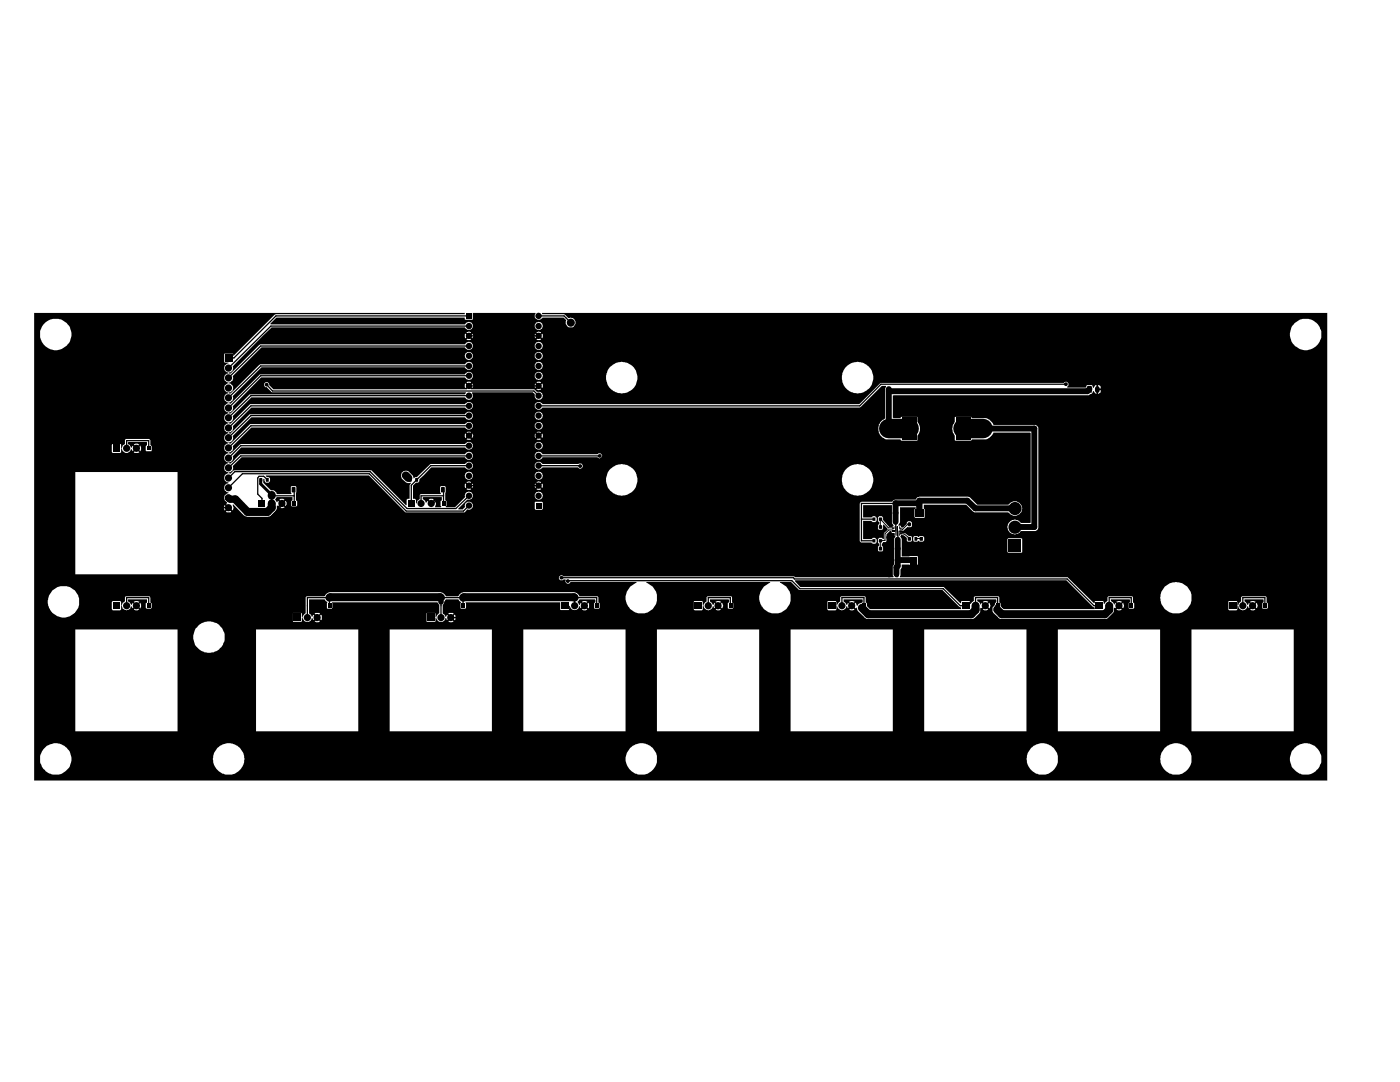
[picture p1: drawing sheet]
<svg xmlns="http://www.w3.org/2000/svg" width="279mm" height="216mm" viewBox="0 0 279 216" stroke-linecap="round" stroke-linejoin="round" font-family="sans-serif">
<g fill="#000">
<path d="M44.9 70.7h1.5v1.5h-1.5zM6.8 62.4h86v.3h-37.8l-8.3 8.3-.2-.1v-.3h-1.8v1.7h.9v.2h-.2a.9 .9 0 0 0-.7 .8 .9 .9 0 0 0 .6 .9l.3 .3a.97 .97 0 0 0-.8 .6 .97 .97 0 0 0 .3 1.1l.5 .1v.2a.88 .88 0 0 0-.9 .7 .88 .88 0 0 0 .6 1l.3 .2a.93 .93 0 0 0-.9 1 .93 .93 0 0 0 .9 .9v.2h-.2a.9 .9 0 0 0-.7 .8 .9 .9 0 0 0 .6 .9l.3 .1v.2h-.2a.82 .82 0 0 0-.6 1.3l.4 .4 .4 .1-.2 .2a.89 .89 0 0 0-.7 .7 .89 .89 0 0 0 .4 .9l.4 .1 .1 .3a.91 .91 0 0 0-.9 .7 .91 .91 0 0 0 .5 1l.4 .1v.1a.95 .95 0 0 0-.8 1.5l.8 .4v.2h-.2a.9 .9 0 0 0-.7 .9 .9 .9 0 0 0 .9 .8l-.1 .2a.95 .95 0 0 0-.8 .9 .95 .95 0 0 0 .8 1l.1 .1a.88 .88 0 0 0-.9 .8 .88 .88 0 0 0 .6 .9l.3 .3a.97 .97 0 0 0-.8 .7 .97 .97 0 0 0 .4 1.1l.4 .1v.1a.98 .98 0 0 0-.8 .9 .98 .98 0 0 0 .5 1v.2h-.2l.4 .5-.2 .1-.5-.3a.97 .97 0 0 0 0 1.1l.5-.4 .2 .2-.4 .4 .2 .1h.7l.2-.1-.4-.4 .2-.2 .4 .3a.97 .97 0 0 0 0-1.1l.1-.1 2.1 2.2 .5 .3 4.4 .1 .5-.2 1-1 .2-.4v-.7l.3 .1 .4-.4 .2 .2-.3 .5 .7 .1 .3-.1-.4-.5 .2-.2 .4 .4 .2-.3v-.5l-.2-.3-.4 .4-.2-.2 .4-.4-.3-.2h-.5l-.2 .2 .3 .4-.2 .2-.4-.4-.3 .3-.1-.3a.55 .55 0 0 1 .1-.7h3.2v.7h-.3v1.1h1l.2-.1v-.9l-.2-.1v-2.7l-.1-.2h-.8l-.2 .2 .1 1.4h-2.9l-.3-.6-.2-.2h-.6l-1.6-1.5 .1-.8 .2 .1v.4l.2 .3h.6l.3-.2-.1-.8-.6-.1-.2-.2 .1-.1h20.5l7.3 7.3h11.9l.5-.6a.82 .82 0 0 0 .8-.2 .82 .82 0 0 0 .2-.9l-.2-.2h12.6v1.3l.2 .1h1.3l.1-.1v-1.4l-.1-.1h-1.4l-.1 .2h-12.6l-.3-.2a.79 .79 0 0 0-.9 .3 .79 .79 0 0 0-.1 .8l-.4 .4h-1l1.9-1.9h.5a.76 .76 0 0 0 .6-.9h12.3v.3a.82 .82 0 0 0 1.3 .5 .82 .82 0 0 0 0-1.4 .82 .82 0 0 0-1.3 .5v.1h-12.3a.8 .8 0 0 0-1.2-.6l-.4 .3v.7l-2 2-1.9-.1 .2-.1v-1.1h-.2v-2.7l-.1-.2h-.8l-.2 .2 .1 1.4h-4l-.1 .2v.8a.88 .88 0 0 0-.7 .9l-.1-.8-.2-.2h-.4l.1-2.7h10.3l.1 .6 .3-.3 .2 .2-.3 .3 .2 .1h.6l.1-.1-.3-.3 .2-.2 .4 .3 .1-.6h12.3l.1 .6 .3-.3 .3 .2-.3 .3 .2 .1h.4l.3-.1-.3-.3 .2-.2 .3 .3 .1-.2-.1-.7-.3 .2-.2-.1 .3-.4-.4-.1-.5 .1 .3 .4-.3 .1-.3-.2-.1 .3h-12.3l-.1-.3-.4 .2-.2-.1 .3-.4-.3-.1h-.5l-.1 .1 .3 .4-.2 .1-.3-.2-.1 .3h-10.3l.5-.5h.4l.3-.2v-.4h37.2v.4a3.1 3.1 0 0 0 3.3 2.8 3.1 3.1 0 0 0 3-3.2h40.8v.4a3.1 3.1 0 0 0 4.8 2.3 3.1 3.1 0 0 0 0-5.3 3.1 3.1 0 0 0-4.8 2.4v.2h-40.8a3.1 3.1 0 0 0-3.1-3.1 3.1 3.1 0 0 0-3.2 3.1h-37.2l.8-.8h8.3a.81 .81 0 0 0 .8 .8 .81 .81 0 0 0 .8-.8h12.3v.2a.82 .82 0 0 0 1.3 .5 .82 .82 0 0 0 0-1.4 .82 .82 0 0 0-1.3 .5v.2h-12.3a.8 .8 0 0 0-1.2-.7l-.4 .3v.4h-8.3l1.6-1.6h6.7a.8 .8 0 0 0 1 .4 .8 .8 0 0 0 .6-.9h12.3v.4a.83 .83 0 0 0 .8 .5 .83 .83 0 0 0 .7-.4h7.2a.56 .56 0 0 0 .6 .1 .56 .56 0 0 0 .3-.6l-.3-.3-7.8 .1a.81 .81 0 0 0-.8-.5 .81 .81 0 0 0-.7 .7h-12.3v-.1a.84 .84 0 0 0-.8-.6 .84 .84 0 0 0-.8 .5h-6.9l-2.6 2.6h-.5l-.2 .3-.2-.5-.9-1a1.26 1.26 0 0 0-1.3 .3l-.1 .4 .1 .8 .9 .8 .9 .1-.3 .3v2.8h-.4l-.1 .2v1.1h-.2l-6.9-6.9h-27.4l-.7 .6-.3-.1 .1-.2a.76 .76 0 0 0 .6-1.2l1.8-1.8h44.6a.78 .78 0 0 0 1 .6 .78 .78 0 0 0 .6-.9h12.3v.2a.79 .79 0 0 0 .8 .7 .79 .79 0 0 0 .7-.6h11.1l.4 .3 .4-.4 .1-.2-.4-.4h-.4l-.1 .1h-11.1l-.3-.4h-.2a.72 .72 0 0 0-1 .7h-12.3v-.2a.84 .84 0 0 0-1.2-.5l-.4 .4h-44.9l-1.9 1.9-.3-.1v-.2h.1a.92 .92 0 0 0 .6-1.2l1.7-1.7h44.7l.1 .2a.82 .82 0 0 0 1 .2 .82 .82 0 0 0 .5-.8h12.3v.3a.8 .8 0 0 0 1.1 .5 .8 .8 0 0 0 .3-1.2 .8 .8 0 0 0-1.2-.1l-.2 .5h-12.3a.81 .81 0 0 0-.7-.7 .81 .81 0 0 0-.9 .4h-44.8l-2 2-.3-.1 .1-.3a.76 .76 0 0 0 .6-1.2l2.2-2.1h44.2l.1 .5 .3-.3 .2 .2-.3 .4 .2 .1 .7-.1-.3-.4 .2-.2 .4 .3 .1-.5h12.3l.1 .5 .3-.3 .3 .2-.3 .4 .2 .1 .7-.1-.3-.4 .2-.2 .3 .3 .1-.2-.1-.7-.3 .3-.2-.2 .3-.4-.3-.1-.6 .1 .3 .4-.3 .2-.3-.3-.1 .4h-12.3l-.1-.4-.4 .3-.2-.2 .3-.4-.1-.1-.8 .1 .3 .4-.2 .2-.3-.3-.1 .4h-44.2l1.6-1.6h42.6l.1 .2a.82 .82 0 0 0 1 .2 .82 .82 0 0 0 .5-.8h12.3v.3a.8 .8 0 0 0 1.1 .5 .8 .8 0 0 0 .3-1.2 .8 .8 0 0 0-1.2 0l-.2 .4h-12.3a.81 .81 0 0 0-.7-.7 .81 .81 0 0 0-.9 .4h-42.9l-3.9 3.9-.3-.1v-.1l.4-.1 .3-.4v-.8l3.8-3.7h42.6l.4 .4h.1a.74 .74 0 0 0 .8-.1 .74 .74 0 0 0 .3-.8h12.3v.4a.84 .84 0 0 0 1.2 .5l.3-.5a.78 .78 0 0 0-.5-1 .78 .78 0 0 0-1 .6h-12.3a.79 .79 0 0 0-.8-.7 .79 .79 0 0 0-.8 .6h-43l-3.8 3.9-.3-.1 .1-.2a.89 .89 0 0 0 .6-1.3l3.8-3.7h42.6l.1 .2a.82 .82 0 0 0 1 .2 .82 .82 0 0 0 .5-.8h12.3v.3a.84 .84 0 0 0 .8 .6 .84 .84 0 0 0 .7-.5h63.4l4.4-4.3h.8l-.1 .5v6a2.2 2.2 0 0 0-1.4 2.2 2.2 2.2 0 0 0 1.5 2h2.9l.1 .2h3.3v-1l.3-.5 .2-.9h6.4a1.92 1.92 0 0 0 .5 1.4l.1 1h3.2l.2-.2 3.1-.1 .9-.8 .2-.5 7.5 .1v17.9l-1.9 .1-.5-.5a1.37 1.37 0 0 0-1.6 0 1.47 1.47 0 0 0-.2 2.3 1.47 1.47 0 0 0 2.3-.2h2.9l.5-.6v-20.1l-.1-.3-.4-.2h-8.5l-.1-.4-.7-.7-.6-.3h-2.8l-.2-.2h-3.2l-.1 1-.3 .5-.2 .8h-6.4l-.1-.6-.4-.7v-1h-3.3l-.1 .2h-1.5v-4.4l39.2-.2a1.09 1.09 0 0 0 .8-.8l.6 .6v-.7h.4v.7l.4-.2 .1-.5h-.5v-.4h.5l-.1-.5-.4-.2v.6h-.4v-.6h-.1l-.5 .6-.3-.6h-.9l-.3 .5h-3.7l.2-.4v-.4l-.4-.3-.5 .2h-36.6l-4.2 4.2h-63.3a.85 .85 0 0 0-.8-.4 .85 .85 0 0 0-.7 .7h-12.3v-.2a.83 .83 0 0 0-.8-.5 .83 .83 0 0 0-.8 .4h-42.9l-3.9 3.9h-.3v-.2l.4-.1 .3-.3v-.9l3.8-3.7h42.6l.4 .4h.1a.81 .81 0 0 0 1-.3 .81 .81 0 0 0-.1-1l12.2-.1 .3 .3 .1 .8a.77 .77 0 0 0 .8 .4 .77 .77 0 0 0 .6-.6 .74 .74 0 0 0-.5-1h-.6l-.5-.5h-12.6l-.3-.4 .2-.1 .4 .2 .1-.5h12.3l.1 .5 .3-.2 .3 .1-.3 .4 .5 .2 .4-.2-.3-.4 .2-.1 .3 .2 .1-.1-.1-.8-.3 .3-.2-.2 .3-.3-.3-.1h-.6v.1l.3 .3-.3 .2-.3-.3-.1 .4h-12.3l-.1-.4-.4 .3-.2-.2 .3-.3-.1-.1h-.6l-.2 .1 .3 .3-.2 .2-.3-.3-.1 .3v.5l.1 .1 .3-.2 .2 .1-.2 .4h-38.6l-.9-.9a.51 .51 0 0 0-.3-.5 .51 .51 0 0 0-.6 .2v.6l.2 .2h.3l.9 1h38.7l.1 .1-.2 .3h-43l-3.8 3.8h-.3v-.2a.87 .87 0 0 0 .7-1.2l5.7-5.8h40.7a.82 .82 0 0 0 1.3 .3l.3-.4v-.3h12.3v.3a.84 .84 0 0 0 1.2 .5l.3-.3h12.7a3.1 3.1 0 0 0 3.2 3.1 3.1 3.1 0 0 0 3.1-3.1h40.8v.2a3.1 3.1 0 0 0 4.5 2.6 3.1 3.1 0 0 0 .9-5.1 3.1 3.1 0 0 0-5.1 1l-.3 1.3h-40.8v-.3a3.1 3.1 0 0 0-3.3-2.8 3.1 3.1 0 0 0-3 3.1h-12.7v-.2a.78 .78 0 0 0-.5-1 .78 .78 0 0 0-1 .7l-12.3-.1a.85 .85 0 0 0-.8-.6 .85 .85 0 0 0-.8 .5h-40.9l-5.9 5.9-.3-.1v-.2a.85 .85 0 0 0 .7-1.3l5.8-5.7h40.6a.83 .83 0 0 0 .9 .5 .83 .83 0 0 0 .7-.9h12.3v.3a.82 .82 0 0 0 1.3 .5 .82 .82 0 0 0 0-1.4 .82 .82 0 0 0-1.3 .5v.1h-12.3a.8 .8 0 0 0-1.2-.6l-.4 .4h-40.9l-5.9 5.8h-.2l-.1-.1 .7-.4 .1-.9-.4-.5-.4-.1v-.2a.87 .87 0 0 0 .7-1.2l4.2-4.2h42.2a.92 .92 0 0 0 1.1 .9l.5-.6v-.3h12.3a.77 .77 0 0 0 .4 .8 .77 .77 0 0 0 .9-.1 .79 .79 0 0 0-.1-1.4 .79 .79 0 0 0-1.2 .7h-12.3v-.2a.84 .84 0 0 0-.9-.5 .84 .84 0 0 0-.7 .7h-42.2l1.6-1.6 40.6 .1a.8 .8 0 0 0 1 .4 .8 .8 0 0 0 .6-.8h12.3v.2a.83 .83 0 0 0 1.3 .5 .83 .83 0 0 0 0-1.4 .83 .83 0 0 0-1.3 .5v.2h-12.3a.8 .8 0 0 0-1.2-.7l-.4 .4h-40.9l-5.9 5.8h-.2v-.2a.85 .85 0 0 0 .6-1.3l6.1-6.1h40.3l.1 .6 .3-.3 .2 .2-.3 .3 .2 .2h.6l.1-.2-.3-.3 .2-.2 .4 .3 .1-.6h12.3l.1 .6 .3-.3 .3 .2-.3 .3 .2 .2h.4l.3-.2-.3-.3 .2-.2 .3 .3 .1-.7h149.1v.2a3.2 3.2 0 0 0 3 2.9 3.2 3.2 0 0 0 3.3-2.5l-.1-1.6a3.6 3.6 0 0 0-2.4-2.2 3.2 3.2 0 0 0-3.4 1.6l-.4 1.6h-149.1l-.1-.2-.3 .2-.2-.1 .3-.4-.6-.1-.3 .1 .3 .4-.3 .1-.3-.2-.1 .3h-12.3l-.1-.3-.4 .2-.2-.1 .3-.4-.5-.1-.4 .1 .3 .4-.2 .1-.4-.2v.3h-40.3l1.6-1.6h38.7a.83 .83 0 0 0 .9 .5 .83 .83 0 0 0 .7-.8h12.3v.2a.82 .82 0 0 0 1.3 .5 .82 .82 0 0 0 0-1.3 .82 .82 0 0 0-1.3 .4v.2h-12.3a.8 .8 0 0 0-1.2-.7l-.4 .4h-38.8v-.1l1.2-1.2h37.6v.4h1.5l.1-1.4h12.5l-.2 .9a.83 .83 0 0 0 .8 .5 .83 .83 0 0 0 .7-.4h4.3l.5 .5-.1 .7 .3 .6 .3 .1h.8a1.13 1.13 0 0 0 .5-1.3 1.02 1.02 0 0 0-1.4-.5l-.8-.8h-4.4v-.3h156.7v93.3h-258.1v-4.3h1.2v.7a3.7 3.7 0 0 0 2.5 2.5 3.1 3.1 0 0 0 3.8-3.2h28.2v.4a3.1 3.1 0 0 0 3.1 2.8 3.1 3.1 0 0 0 3.1-2.8l.1-.4h76a3.1 3.1 0 0 0 3.2 3.2 3.1 3.1 0 0 0 3.1-3.2h73.8v.4a3.1 3.1 0 0 0 3.3 2.8 3.1 3.1 0 0 0 2.9-3.2h20.4l.1 .4a3.1 3.1 0 0 0 3.3 2.8 3.1 3.1 0 0 0 2.9-3.2h19.6v.4a3.2 3.2 0 0 0 2.1 2.6 3.2 3.2 0 0 0 3.3-.8l.6-.6a3.1 3.1 0 0 0 .3-2.2 3.5 3.5 0 0 0-2.3-2.4 3.2 3.2 0 0 0-4 3h-19.6v-.6a3.1 3.1 0 0 0-1.4-2 3.1 3.1 0 0 0-3.9 .4 2.93 2.93 0 0 0-.9 2l-.1 .2h-20.4a2.84 2.84 0 0 0-1.3-2.6 3.1 3.1 0 0 0-4 .4 2.93 2.93 0 0 0-.9 2v.2h-73.8a2.84 2.84 0 0 0-1.3-2.6 3.1 3.1 0 0 0-4 .4l-.7 1-.3 1.2h-76l-.1-.6a3.1 3.1 0 0 0-1.3-2 3.1 3.1 0 0 0-4 .4 2.93 2.93 0 0 0-.9 2v.2h-28.2a3.2 3.2 0 0 0-4.9-2.6 3.5 3.5 0 0 0-1.4 2.6h-1.2v-5.5h251.4v-20.3h-20.4v20.3h-6.3v-20.3h-20.4v20.3h-6.2v-20.3h-20.5v20.3h-6.2v-20.3h-20.4v20.3h-6.3v-20.3h-20.4v20.3h-6.3v-20.3h-20.4v20.3h-6.2v-20.3h-20.4v20.3h-6.3v-20.3h-20.4v20.3h-15.7v-18.8h3.2v.4a3.2 3.2 0 0 0 3 2.8 3.2 3.2 0 0 0 3.2-2.6 3.2 3.2 0 0 0-1.9-3.5 3.1 3.1 0 0 0-4.3 2.9h-3.2v-1.5h-20.4v20.3h-8.2v-25.8h2.7l.1 .8 .6 1.1 1.4 1a2.82 2.82 0 0 0 3.1-.5h43.8v1.6h1.7v-.8l.2-.1 .3 .6 .3 .3h.7l.7-.8 .1 .4 .4-.3 .3 .2-.4 .4 .7 .2 .4-.2-.4-.4 .2-.2 .4 .3 .1-.9-.1-.2-.4 .5-.2-.3 .4-.3-.2-.2h-.8l-.1 .2 .4 .3-.3 .3-.4-.5-.1 .5h-.2l-.1-.4-.4-.3v-2.8h3.1l.5 .6v1.3h1v-1.3h21l.4 .4v1.8l-.5 .3-.1 .4h-.2l-.1-.8h-1.6l-.1 1.8h1.7l.1-.8 .2-.1 .2 .6 .4 .3h.6l.7-.8 .2 .4 .4-.3 .3 .2-.4 .4 .7 .2 .4-.2-.5-.4 .3-.2 .3 .3 .2-.1v-.8l-.2-.2-.3 .5-.3-.3 .5-.3-.2-.2h-.8l-.1 .2 .4 .3-.3 .3-.4-.5-.1 .4-.2 .1-.1-.4-.5-.3v-1.8l.2-.1 .4-.9h2.6l.5 .6v1.3h.9v-1.3h18.9v1.5l.2 .1h1.4l.2-.2v-.7h.1v.1a.92 .92 0 0 0 .9 .7 .92 .92 0 0 0 .9-.7h.3l.1 .4 .4-.4 .2 .2-.4 .4 .4 .2 .7-.2-.4-.4 .3-.2 .3 .4 .2-.2v-.7l-.2-.2-.3 .4-.3-.2 .4-.4-.3-.2-.8 .2 .4 .4-.2 .2-.4-.4-.1 .3-.3 .1-.2-.7 .3-.4h3.1l.1 .6-.2 .2v1l1 .1 .1-1.1-.3-.1-.1-1.3h-3.7l-.5-.7-.5-.1h-22.1l-.6 .2-.5 .6h-2.5l-.4-.6-.6-.2h-22.1l-.6 .2-.5 .6h-3.5l-.2 .2v3.2l-.4 .3-.2 .4h-.2v-.8h-1.7v.2h-43.8l.4-.5a2.68 2.68 0 0 0 .7-1.9h6.5v1.4l.2 .3h1.5l.2-.2 .1-.7a.99 .99 0 0 0 .9 .8 .99 .99 0 0 0 1-.8l.3 .5 .4-.4 .2 .2-.4 .4 .8 .2 .3-.2-.4-.4 .2-.2 .5 .4 .1-.8-.2-.3-.4 .4-.2-.2 .4-.4-.7-.2-.4 .1 .4 .5-.2 .2-.4-.4-.2 .4h-.2l-.1-.3-.5-.4 .1-.4h3.7v.7l-.2 .1v.9l.2 .2h.8l.2-.2v-.9l-.3-.1v-1l-.2-.3h-4.8l-.1 1a.88 .88 0 0 0-.6 .9l-.1-.8-.2-.2h-1.5l-.1 .2h-6.6v-.7l-.2-.4a3.1 3.1 0 0 0-3.1-2.1 3.1 3.1 0 0 0-2.9 2.5l-.1 .7h-2.7v-4.7h104.7l.3 .4 1-.2v.4l.4 .5h.4l.2-.4h13.2v.2a3.1 3.1 0 0 0-2.1 3.6 3.4 3.4 0 0 0 2.5 2.5 3.1 3.1 0 0 0 3.6-2.3h7.5v1.6l.1 .1h1.5l.2-.2v-.7a.98 .98 0 0 0 1 .9 .98 .98 0 0 0 1-.9l.2 .1v.4l.5-.4 .2 .2-.4 .4 .3 .2 .8-.2-.4-.4 .2-.2 .4 .4a.82 .82 0 0 0 0-1.1l-.4 .4-.2-.2 .4-.4-.8-.2-.3 .2 .4 .4-.2 .2-.5-.4v.3l-.2 .1-.6-.7v-.4h3.7l.1 .6-.3 .2v1l1.1 .1v-.2v-.9l-.2-.1-.1-1.3h-4.8l-.2 .2v.8l-.4 .4-.3 .5-.1-1h-1.6l-.1 .2h-7.5l.1-.2a3.1 3.1 0 0 0-2.1-3.6v-.2h24.6l.1 .2a3.1 3.1 0 0 0-2.1 3.6 3.4 3.4 0 0 0 2.5 2.5 3.2 3.2 0 0 0 3.6-2.3 3.2 3.2 0 0 0-2-3.8v-.2h2.2l1.6 1.6h28.6l3.4 3.4 .3 .1v.3h-18.2l-.6-.6v-.5l-.2-.1-.1-1.3h-4.8l-.2 .2v.8l-.4 .4-.3 .5-.2-1-1.7 .1v1.7l.2 .1h1.5l.1-.2v-.7h.2a.95 .95 0 0 0 .9 .8 .95 .95 0 0 0 1-.8l.1 .1 .1 .4 .4-.4 .3 .2-.4 .4 .3 .2 .8-.2-.5-.4 .3-.2 .3 .4 .2-.2 .3 .7 1.6 1.6h21.5l1.3-1.4 .1-.8 .2 .1 .4-.4 .3 .2-.5 .4 .4 .2 .7-.2-.4-.4 .3-.2 .4 .4a.82 .82 0 0 0-.1-1.1l-.3 .4-.3-.2 .4-.4-.7-.2-.4 .2 .5 .4-.3 .2-.4-.4-.1 .3h-.2l-.1-.4-.5-.3v-.3h3.8v.6l-.2 .2-.2 .5-.3 .4v.7l1.4 1.5h21.4l1.3-1.3 .2-.9 .1 .1 .5-.4 .2 .2-.4 .4 .8 .2 .3-.2-.4-.4 .2-.2 .5 .4 .1-.5-.1-.6-.5 .4-.2-.2 .4-.4-.3-.2-.8 .2 .4 .4-.2 .2-.5-.4v.3h-.2l-.2-.4-.4-.3v-.3h3.7l.1 .6-.2 .2v1.1h1l.1-.2v-.9l-.3-.1v-1h5.4l.1 .3a3.1 3.1 0 0 0 2.6 2.8 3.1 3.1 0 0 0 3.4-1.9l.1-.4h7.5v1.6l1.6 .1 .1-.2 .1-.7 .2 .4a.94 .94 0 0 0 .9 .4 .94 .94 0 0 0 .8-.7l.1-.1 .2 .5 .4-.4 .3 .2-.4 .4 .3 .2 .8-.2-.5-.4 .3-.2 .4 .4a.97 .97 0 0 0 0-1.1l-.4 .4-.3-.2 .5-.4-.8-.2-.3 .2 .4 .4-.3 .2-.4-.4-.1 .3-.1 .1-.6-.7v-.4h3.7l.1 .6-.3 .2v1l1 .1 .1-1.1-.2-.1-.1-1.3h-4.8l-.2 .2v.8l-.4 .4-.2 .5-.2-.1-.1-.9h-1.6v.2h-7.5a3.1 3.1 0 0 0-2.6-3.9 3.1 3.1 0 0 0-3.6 3.1h-5.4l-.1-.3h-4.8l-.2 .2v.7l-.4 .3-.2 .3-.1-.1-.1-.5h-1.6l-.1 .5h-.2l-5.2-5.2h-33.5l.1-1.6 .3-.4v-.6h3.2l-.1-1.6h-3.1l-.1-3.6a.37 .37 0 0 1-.2-.4 .37 .37 0 0 1 .3-.3 1.01 1.01 0 0 1 1 1.2l.1 .2h.7l.2-.2v-.7h.2v.6l.2 .3h.7l.2-.2 .2 .2h.7l.2-.3v-.2h16.6l.1 2.7h2.8l.1-2.8-.2-.1h-2.6l-.2 .2h-16.6l-.1-.6h-.8l-.1 .1-.3-.1h-.7l-.2 .2h-.2l-.2-.2h-.5l-.7-.6-.2 .1-.9-.3v-.2l.9-.1 .7-.8 .6 .1 .3-.2v-.7l-.3-.3h-.5l-.2 .3v.2l-.8 .8-.3-.1-.2-.3h-.4l.3-.6v-3.1h3.2v.3l-.3 .1v1.6l.2 .1h1.8v-1.7l-.1-.1v-.8h8.4l1.6 1.5h6.8a1.53 1.53 0 0 0 2.7-.2l.1-.7-.2-.5a1.43 1.43 0 0 0-1.9-.6l-.6 .5h-6.3l-1.5-1.5-.2-.1h-9.9l-.4 .2-.2 .4h-4.2l-.5 .4-6.4 .1-.1 .3v7.5l.2 .2h2.1l.3 .3h.5l.3-.3v-.5l-.4-.4h-.4l-.3 .3h-1.6v-3.7h1.6l.2 .3h.6l.3-.4v-.5l-.4-.3h-.4l-.3 .3h-1.6v-2.5h5.7v3.6l.4 .4-.3 .4h-.6l-1.3-1.4v-.5l-.2-.3h-.5l-.3 .3v.7l.3 .2v.4l-.3 .2v.7l.2 .2h.7l.1-.2v-.8h.2l.8 .8v.2l-.8 .7v1.1l-.2 .1-.2-.3h-.5l-.3 .3v.7l.3 .2v.4l-.3 .2v.8l.2 .1h.7l.1-.1v-.7l-.2-.3v-.4l.2-.3h.6l.1-.2v-1.4l.7-.6h.3l.2 .4h.4v.5l.2 .2-.3 .4v5.1l-.2 .4 .1 2.2h-19.7l-.1-.2h-46.1l-.1-.1-.3-.1-.5 .3v.3h-104.7v-.8h28.6v-20.4h-20.4v20.4h-8.2v-25.8h15.5v1.4l.2 .2h1.5l.2-.1v-.8h.1a.91 .91 0 0 0 .9 .8 .91 .91 0 0 0 .9-.6l.2-.1 .2 .4 .4-.4 .2 .3-.4 .4 .9 .1 .2-.2-.4-.3 .2-.3 .4 .4h.1v-1.1l-.5 .5-.2-.3 .4-.4-.7-.2-.4 .2 .4 .4-.2 .3-.4-.5-.3 .5-.2-.5-.5-.3 .1-.4h3.7v.7l-.2 .1v1h1.1l.1-1-.3-.1v-1.1l-.2-.2h-4.7l-.2 .2v.8a.76 .76 0 0 0-.6 .9h-.1l-.1-.9h-1.7l-.1 .2h-15.5v-22h1.2v.6a3.2 3.2 0 0 0 4.3 2.2l1.2-.9a3 3 0 0 0-.2-4.2l-1-.7-.6-.2a3.2 3.2 0 0 0-3.4 1.6l-.3 .9v.7h-1.2zM93 62.4h1.2v1.2h-1.2zM217 77.1h.9v1.3l-.9-.1zM22.6 88.8h1.3v1.4h-1.3zM29.3 89.1h.7v.8h-.7zM30.5 89.1h.8v.8h-.8zM51.8 95.4l.6 .1-.1 .6h-.5zM53 95.4h.6v.7h-.6zM58.3 97.2h.7l-.1 1.1-.7-.1zM59.7 97.2h.8l-.1 1.1h-.7zM81.6 95.4l.6 .1-.1 .6h-.5z"/>
<path d="M82.9 95.4h.5v.7h-.6zM84.4 99.3l3.8-.1v.7h-.3v1.1l.2 .1-1.3 .1 .2-.5-.1-.8-.5 .4-.2-.2 .4-.4-.3-.2h-.5l-.2 .2 .3 .4-.2 .2-.4-.4-.2 .4h-.1l-.1-.4-.5-.3zM88.1 97.2h.7l-.1 1.1-.7-.1zM89.5 97.2h.8l-.1 1.1h-.7zM180 83.4h2.9v4.4h-2.9zM190.8 83.4h2.9v4.4h-2.9zM51.6 99.8h1.4v1.3h-1.4zM58.3 100h.8v.9h-.8zM59.6 100h.7v.9h-.7zM81.4 99.8h1.4v1.3h-1.4zM88.2 100h.7v.9h-.7zM89.4 100h.7v.9h-.7z"/>
<path d="M106.9 100.3h1.2v1.2h-1.2zM168.4 119.6h3.7v.7a1.03 1.03 0 0 0-1 .6l-.4-.6-.3 .4-.3-.2 .5-.4-.4-.2-.7 .2 .4 .4-.3 .2-.4-.4-.1 .3-.1 .1-.6-.7zM174.1 103.3h.6v.6h-.6zM174.1 107.6h.6v.6h-.6zM174.2 109.1h.5v.8l-.6-.1zM174.1 104.9h.6v.6h-.6zM175.5 103.3h.6l-.1 .6h-.6zM175.4 107.7l.6-.1 .1 .6h-.6zM175.5 109.1l.6 .1-.1 .7-.6-.1zM175.4 104.9l.6-.1v.7h-.6zM176.9 102l.2-.2 .6 .1-.1 1.1-.7-.1zM177.1 114.1h.7v1h-.7z"/>
<path d="M178 105.3h.4v-.3h.1v.5h-.4zM178 105.7h.5v.2h-.5zM178 106h.5v.2h-.5zM178 106.4h.5v.5h-.1v-.3h-.3zM178.7 105h.2v1.9h-.2zM178.4 101.9l.6-.1 .2 .2-.1 1-.7-.1zM178.6 114.1l.7-.1 .1 1-.2 .2-.6-.1zM179.1 105h.2v1.9h-.2zM178.8 109l.7-.1v1.1l-.7-.1zM179.5 106.4h.5v.2h-.4v.3h-.1zM179.5 106h.5v.2h-.5zM179.5 105.7h.5v.2h-.5z"/>
<path d="M179.5 105h.1v.3h.4v.2h-.5zM180.3 109h.8l-.1 1-.7-.1zM181.1 104.4l.6-.1 .1 .6-.1 .1h-.4l-.2-.1zM181.7 111.1h1.2v1.5h-1.2zM181.1 107.2l.6-.1 .1 .7-.6 .1zM182.8 101.7h1.6v1.5h-1.6zM182.5 104.3h.6l-.1 .7-.5-.1zM182.5 107.1l.6 .1-.1 .7h-.5zM183.6 107.1h.6l-.1 .8-.6-.1zM184.4 111.1h1.4v1.5h-1.4zM184.8 107.1l.7 .1-.1 .7h-.5l-.2-.2zM186.1 101.7h1.7v1.5h-1.7z"/>
<path d="M201.3 107.6h2.5v2.5h-2.5zM158.6 115.9l54.2-.1 5.3 5.3 .4 .1v.3h-18.2l-.6-.6v-.5l-.3-.1-.1-1.3h-4.8l-.1 .2v.7l-.5 .3-.1 .3-.2-.1-.1-.5h-1.6l-.1 .5h-.2l-3.2-3.3h-28.7zM22.6 120.2h1.3v1.3h-1.3zM29.3 120.4h.7v.9h-.7zM30.5 120.4h.8v.9h-.8zM58.6 122.5h1.5v1.4h-1.5zM65.4 120.4h.8v.9h-.8zM66.7 120.4h.7v.9h-.7zM85.3 122.5h1.4v1.4h-1.4zM92.1 120.4h.7v.9h-.7zM93.3 120.4h.7v.9h-.7zM112 120.2h1.4v1.3h-1.4z"/>
<path d="M118.7 120.4h.8v.9h-.8zM120 120.4h.8v.9h-.8zM138.6 120.2h1.5v1.3h-1.5zM145.4 120.4h.8v.9h-.8zM146.7 120.4h.7v.9h-.7zM165.3 120.2h1.5v1.3h-1.5zM172.1 120.4h.7v.9h-.7zM173.4 120.4h.7v.9h-.7zM192 120.2h1.4v1.3h-1.4zM198.8 120.4h.7v.9h-.7zM200 120.4h.8v.9h-.8zM218.7 120.2h1.4v1.3h-1.4z"/>
<path d="M225.4 120.4h.8v.9h-.8zM226.7 120.4h.8v.9h-.8zM245.3 120.2h1.5v1.3h-1.5zM252.1 120.4h.8v.9h-.8zM253.4 120.4h.7v.9h-.7z"/>
<circle cx="45.6" cy="79.4" r=".72"/>
<circle cx="45.6" cy="75.4" r=".72"/>
<circle cx="45.6" cy="77.4" r=".72"/>
<circle cx="45.6" cy="73.4" r=".72"/>
<circle cx="53.2" cy="76.7" r=".38"/>
<circle cx="93.6" cy="71" r=".64"/>
<circle cx="93.6" cy="67" r=".64"/>
<circle cx="93.6" cy="79" r=".64"/>
<circle cx="93.6" cy="75" r=".64"/>
<circle cx="93.6" cy="73" r=".64"/>
<circle cx="93.6" cy="69" r=".64"/>
<circle cx="93.6" cy="77" r=".64"/>
<circle cx="93.6" cy="65.1" r=".64"/>
<circle cx="107.5" cy="67" r=".64"/>
<circle cx="107.5" cy="63" r=".64"/>
<circle cx="107.5" cy="71" r=".64"/>
<circle cx="107.5" cy="75" r=".64"/>
<circle cx="107.5" cy="79" r=".64"/>
<circle cx="107.5" cy="73" r=".64"/>
<circle cx="107.5" cy="69" r=".64"/>
<circle cx="107.5" cy="77" r=".64"/>
<circle cx="107.5" cy="65.1" r=".64"/>
<circle cx="113.9" cy="64.4" r=".8"/>
<circle cx="212.7" cy="76.7" r=".38"/>
<circle cx="25.3" cy="89.5" r=".72"/>
<circle cx="27.2" cy="89.5" r=".72"/>
<circle cx="31.7" cy="89.4" r=".38"/>
<circle cx="45.6" cy="97.3" r=".72"/>
<circle cx="45.6" cy="83.4" r=".72"/>
<circle cx="45.6" cy="87.3" r=".72"/>
<circle cx="45.6" cy="93.3" r=".72"/>
<circle cx="45.6" cy="91.4" r=".72"/>
<circle cx="45.6" cy="95.4" r=".72"/>
<circle cx="45.6" cy="99.4" r=".72"/>
<circle cx="45.6" cy="85.4" r=".72"/>
<circle cx="45.6" cy="81.4" r=".72"/>
<circle cx="45.6" cy="89.4" r=".72"/>
<circle cx="81" cy="94.9" r=".55"/>
<circle cx="87.3" cy="99.9" r=".38"/>
<circle cx="93.6" cy="96.9" r=".64"/>
<circle cx="93.6" cy="88.9" r=".64"/>
<circle cx="93.6" cy="85" r=".64"/>
<circle cx="93.6" cy="92.9" r=".64"/>
<circle cx="93.6" cy="86.9" r=".64"/>
<circle cx="93.6" cy="82.9" r=".64"/>
<circle cx="93.6" cy="95" r=".64"/>
<circle cx="93.6" cy="91" r=".64"/>
<circle cx="93.6" cy="81" r=".64"/>
<circle cx="93.6" cy="98.9" r=".64"/>
<circle cx="107.5" cy="96.9" r=".64"/>
<circle cx="107.5" cy="88.9" r=".64"/>
<circle cx="107.5" cy="92.9" r=".64"/>
<circle cx="107.5" cy="85" r=".64"/>
<circle cx="107.5" cy="82.9" r=".64"/>
<circle cx="107.5" cy="86.9" r=".64"/>
<circle cx="107.5" cy="95" r=".64"/>
<circle cx="107.5" cy="91" r=".64"/>
<circle cx="107.5" cy="81" r=".64"/>
<circle cx="107.5" cy="98.9" r=".64"/>
<circle cx="115.8" cy="93" r=".38"/>
<circle cx="119.7" cy="91" r=".38"/>
<circle cx="45.6" cy="101.3" r=".72"/>
<circle cx="54.2" cy="100.5" r=".72"/>
<circle cx="56.3" cy="100.5" r=".72"/>
<circle cx="60.7" cy="100.5" r=".38"/>
<circle cx="84" cy="100.5" r=".72"/>
<circle cx="86.1" cy="100.5" r=".72"/>
<circle cx="90.5" cy="100.5" r=".38"/>
<circle cx="93.6" cy="100.9" r=".64"/>
<circle cx="112.1" cy="115.3" r=".38"/>
<circle cx="113.3" cy="115.9" r=".38"/>
<circle cx="173.8" cy="109.5" r=".38"/>
<circle cx="173.8" cy="105.2" r=".38"/>
<circle cx="176.5" cy="101.6" r=".38"/>
<circle cx="176.7" cy="114.6" r=".38"/>
<circle cx="177.2" cy="107.2" r=".38"/>
<circle cx="179.2" cy="111.8" r=".55"/>
<circle cx="181.5" cy="109.5" r=".38"/>
<circle cx="182.2" cy="106.1" r=".38"/>
<circle cx="183.4" cy="104.6" r=".38"/>
<circle cx="185.8" cy="107.5" r=".38"/>
<circle cx="186.1" cy="111.8" r=".38"/>
<circle cx="188.4" cy="103.2" r=".38"/>
<circle cx="202.6" cy="105.2" r="1.31"/>
<circle cx="202.6" cy="101.5" r="1.31"/>
<circle cx="25.3" cy="120.9" r=".72"/>
<circle cx="27.2" cy="120.9" r=".72"/>
<circle cx="31.7" cy="120.9" r=".38"/>
<circle cx="61.3" cy="123.2" r=".72"/>
<circle cx="63.3" cy="123.2" r=".72"/>
<circle cx="67.8" cy="120.9" r=".38"/>
<circle cx="88" cy="123.2" r=".72"/>
<circle cx="88" cy="120.1" r=".55"/>
<circle cx="90" cy="123.2" r=".72"/>
<circle cx="94.4" cy="120.9" r=".38"/>
<circle cx="114.7" cy="120.9" r=".72"/>
<circle cx="116.6" cy="120.9" r=".72"/>
<circle cx="121.1" cy="120.9" r=".38"/>
<circle cx="141.4" cy="120.9" r=".72"/>
<circle cx="143.3" cy="120.9" r=".72"/>
<circle cx="147.8" cy="120.9" r=".38"/>
<circle cx="168" cy="120.9" r=".72"/>
<circle cx="170" cy="120.9" r=".72"/>
<circle cx="174.5" cy="120.9" r=".38"/>
<circle cx="194.7" cy="120.9" r=".72"/>
<circle cx="196.6" cy="120.9" r=".72"/>
<circle cx="201.1" cy="120.9" r=".38"/>
<circle cx="221.4" cy="120.9" r=".72"/>
<circle cx="223.3" cy="120.9" r=".72"/>
<circle cx="227.8" cy="120.9" r=".38"/>
<circle cx="248" cy="120.9" r=".72"/>
<circle cx="250" cy="120.9" r=".72"/>
<circle cx="254.5" cy="120.9" r=".38"/>
</g>
<path d="M219 77.5v.4" fill="none" stroke="#000" stroke-width=".93"/>
<path d="M175.7 105.2v-1.7l1.6 1.8h.9M178.2 105.7h-.8l-.8 .8v1.4h-.9v1.6M179.7 106.4l.8 .2 .9 .8M181.4 104.6v-.3l-1.3 1.4h-.4M182.7 107.4h1.1" fill="none" stroke="#000" stroke-width=".2"/>
<g fill="none" stroke="#000" stroke-width=".25">
<path d="M53.2 76.8l1.2 1.2h52.2l.9 1M93.6 77h13.9M93.6 67h13.9M93.6 63h-38.5l-8.4 8.4h-1.1M93.6 65.1h-39.5l-8.5 8.3M93.6 69h-41.6l-6.4 6.4M93.6 73h-41.6l-6.4 6.4M93.6 75h-41.6l-6.4 6.4M93.6 79h-43.5l-4.5 4.4M107.5 63h5.1l1.3 1.4M212.7 76.7h-36.9l-4.2 4.3h-64.1M25.3 89.5v-1.6h4.4v1.6"/>
<path d="M30.9 89.5h.8l11.9 11.8h2l2 2h6.3l2.4-2.4v-.4M45.6 95.4l1.3-1.3h27l7.3 7.4h9.8l2.6-2.6M45.6 97.3l2.8-2.8h25.3l7.4 7.5h11.4l1.1-1.1M53.4 95.7l-.8-.7h-.9l-.3 .4v3.2l.9 .8v1.1M58.5 97.7l.2 .1v2.7M58.7 98.9h-4.5v1.6M60.1 97.7l.6 .6v2.2h-.7M87.3 99.9l-1.2 .6M88.4 97.7l.1 2.8M88.5 98.9h-4.5v1.6M89.9 97.7l.7 .6v2.2h-.8M93.6 96.9h13.9"/>
<path d="M93.6 81h-43.5l-4.5 4.4M93.6 82.9h-43.5l-4.5 4.4M93.6 85h-43.5l-4.5 4.4M93.6 88.9h-45.6l-2.4 2.5M93.6 91h-45.6l-2.4 2.3M93.6 92.9h-7.6l-3.9 3.9v3.7M107.5 91h12.2M107.5 92.9l8.3 .1M112.1 115.3h46.3l.1 .2h54.5l5.3 5.4h1M113.3 116l44.7-.1 1.6 1.6h28.7l3.3 3.4h1.1M171.9 103.6h2.6M173.8 109.5h.7"/>
<path d="M173.8 105.2h.7M176.5 101.6l.8 .8M176.7 114.6h.8M178.3 106.5l-1.1 .7M178.8 100.5h-6.9v7.4h2.6M178.8 104.2v1.8M179.2 106v1.7M179.7 106.1h2.5M180.7 109.5h.8M182.8 104.6h.6M185.1 107.5h.7M25.3 120.9v-1.6h4.4v1.6"/>
<path d="M30.9 120.9h.8M65.7 120.9v-1.6h-4.4v3.9M67 120.9h.8l1 1M92.4 120.9v-1.6h-4.4v3.9M93.7 120.9h.7M94.4 120.9l1.1 1h20.1l1-1M94.4 120.9v2.3h-4.4M114.7 120.9v-1.6h4.4v1.6M120.4 120.9h.7l2 1.8h18.3l1.9-1.8M141.4 120.9v-1.6h4.4v1.6M147 120.9h.8l1.9 1.9h18.4l1.9-1.9M168 120.9v-1.6h4.4v1.6"/>
<path d="M173.7 120.9h.8M194.7 120.9v-1.6h4.4v1.6M200.4 120.9h.7M221.4 120.9v-1.6h4.4v1.6M227 120.9h.8l1.9 1.9h18.4l1.9-1.9M248 120.9v-1.6h4.4v1.6M253.7 120.9h.8"/>
</g>
<path d="M185.1 111.8h.9M186.9 102.4l1.5 .7" fill="none" stroke="#000" stroke-width=".51"/>
<path d="M177.4 77.6v7.9M217.4 77.6l-.4 .5h-39.6M196.2 85.5h10.2v19.7h-3.9M179.2 111.8h3.1M179.2 107.7v5.2l-.3 .3v1.4M183.5 100.4h-4.8v3.7M202.5 101.4h-7.9l-1.6-1.5h-9.5v2.5" fill="none" stroke="#000" stroke-width="1.2"/>
<path d="M45.6 99.4l.3 .2h1" fill="none" stroke="#000" stroke-width="1.4"/>
<path d="M46.9 99.6l2.5 2.6h4l.8-.9v-.8M54.2 98.8v.1M81 94.9l.5 .5M65.7 119.3h22.3M92.4 119.3h22.3M194.7 120.9v.8l-.9 .9h-20.5l-1.3-1.3M221.4 120.9v.8l-.9 .9h-20.6l-.9-1" fill="none" stroke="#000" stroke-width="1.6"/>
<path d="M52 95.7v.9l2.2 2.2M81.5 95.4l.3 .3" fill="none" stroke="#000" stroke-width=".59"/>
<path d="M172.4 120.9l-.4 .4M199.1 120.9l-.1 .7" fill="none" stroke="#000" stroke-width=".76"/>
<path d="M177.4 85.5h4M192.2 85.5h4" fill="none" stroke="#000" stroke-width="3.9"/>
</svg>
